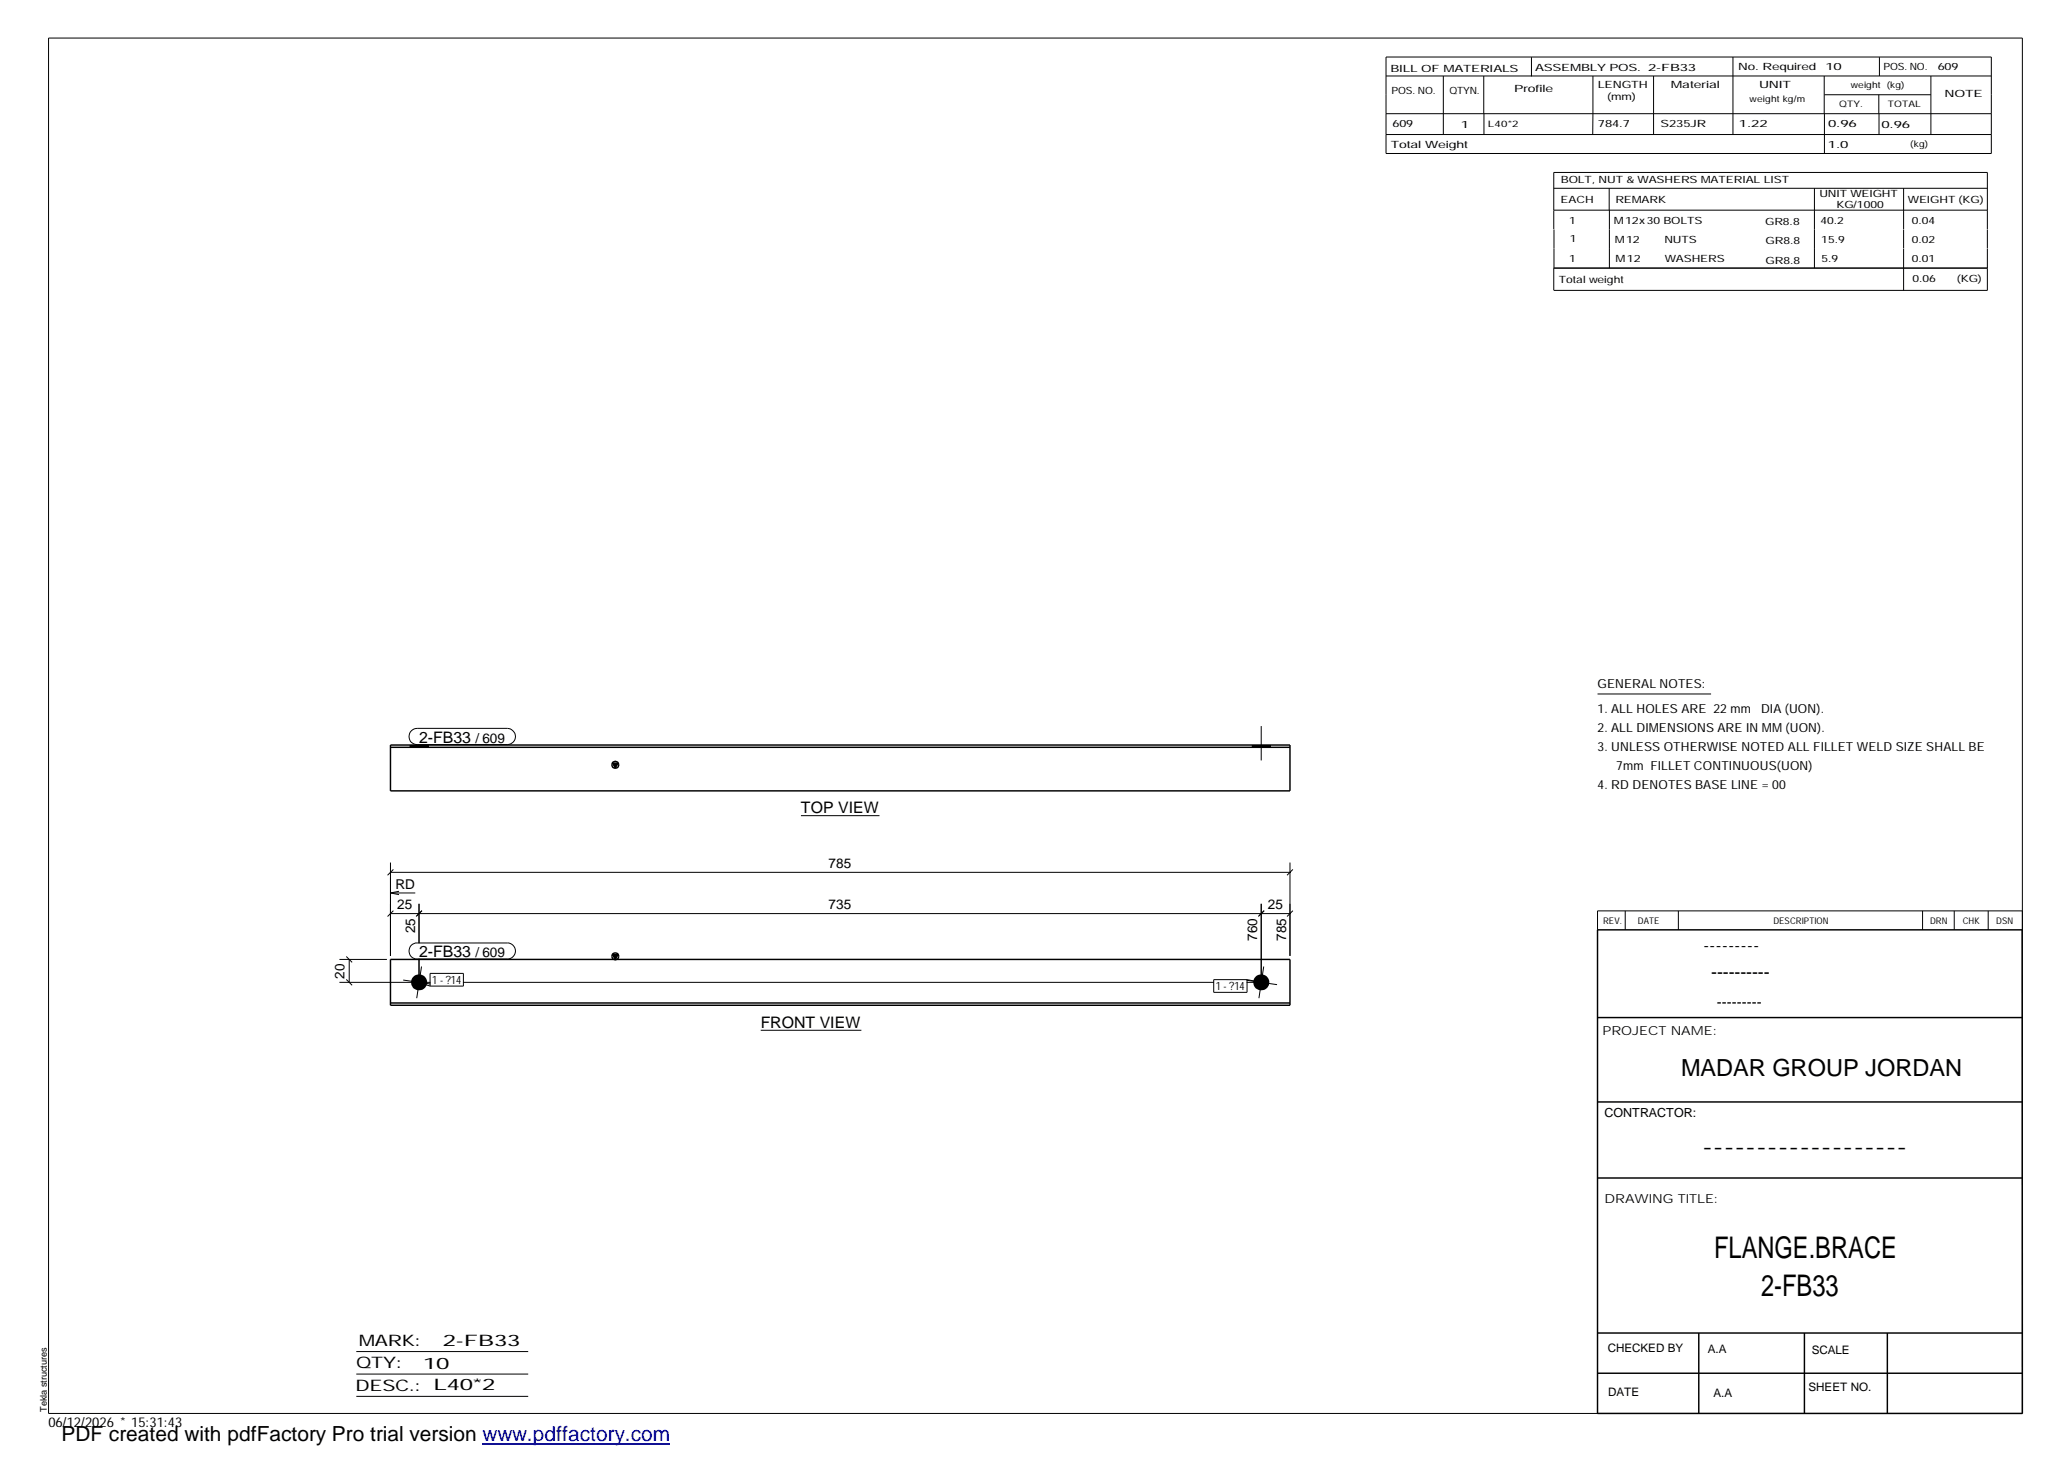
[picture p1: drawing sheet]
<svg xmlns="http://www.w3.org/2000/svg" width="420mm" height="297mm" viewBox="0 0 420 297" stroke-linecap="round" stroke-linejoin="round" font-family="sans-serif">
<defs><g id="words">
<g font-size="6.1">
<text x="348.3" y="255.5">FLANGE.BRACE</text>
<text x="357.8" y="263.3">2-FB33</text>
</g>
<text font-size="4.8" x="341.5" y="218.6">MADAR GROUP JORDAN</text>
<text font-size="4.2" x="12.5" y="292.7">PDF created with pdfFactory Pro trial version www.pdffactory.com</text>
<g font-size="3.6">
<text x="346.1" y="193.2">---------</text>
<text x="347.7" y="198.6">----------</text>
<text x="345.8" y="234.2">-------------------</text>
</g>
<g font-size="3.2">
<text x="85.2" y="150.9">2-FB33</text>
<text x="162.7" y="165.2">TOP VIEW</text>
<text x="85.2" y="194.4">2-FB33</text>
<text x="154.6" y="208.8">FRONT VIEW</text>
<text x="72.9" y="273.5">MARK:</text>
<text x="90" y="273.5">2-FB33</text>
<text x="72.4" y="278">QTY:</text>
<text x="86" y="278.1">10</text>
<text x="72.2" y="282.6">DESC.:</text>
<text x="88.1" y="282.4">L40*2</text>
</g>
<text font-size="3" x="348.8" y="204.5">---------</text>
<g font-size="2.8">
<text x="96.6" y="150.9">/ 609</text>
<text x="168.4" y="176.3">785</text>
<text x="80.3" y="180.6">RD</text>
<text x="80.7" y="184.7">25</text>
<text x="168.4" y="184.7">735</text>
<text x="257.6" y="184.7">25</text>
<text x="84.4" y="189.6" transform="rotate(-90 84.4 189.6)">25</text>
<text x="255.4" y="191.2" transform="rotate(-90 255.4 191.2)">760</text>
<text x="261.3" y="191.2" transform="rotate(-90 261.3 191.2)">785</text>
<text x="96.6" y="194.4">/ 609</text>
<text x="70" y="198.8" transform="rotate(-90 70 198.8)">20</text>
<text x="9.8" y="290">06/12/2026 * 15:31:43</text>
</g>
<g font-size="2.5">
<text x="324.6" y="139.9">GENERAL NOTES:</text>
<text x="324.6" y="148.7">2. ALL DIMENSIONS ARE IN MM (UON).</text>
<text x="324.6" y="144.9">1. ALL HOLES ARE 22 mm</text>
<text x="357.8" y="144.9">DIA (UON).</text>
<text x="324.6" y="152.5">3. UNLESS OTHERWISE NOTED ALL FILLET WELD SIZE SHALL BE</text>
<text x="324.6" y="160.2">4. RD DENOTES BASE LINE = 00</text>
<text x="328.4" y="156.4">7mm FILLET CONTINUOUS(UON)</text>
<text x="325.6" y="210.3">PROJECT NAME:</text>
<text x="326" y="226.9">CONTRACTOR:</text>
<text x="326" y="244.4">DRAWING TITLE:</text>
</g>
<g font-size="2.4">
<text x="326.7" y="274.7">CHECKED BY</text>
<text x="347" y="275">A.A</text>
<text x="368.1" y="275.1">SCALE</text>
<text x="326.7" y="283.6">DATE</text>
<text x="348.1" y="283.9">A.A</text>
<text x="367.5" y="282.6">SHEET NO.</text>
</g>
<g font-size="2.3">
<text x="87.8" y="199.9">1 - ?14</text>
<text x="247" y="201.2">1 - ?14</text>
</g>
<g font-size="2">
<text x="282.5" y="14.6">BILL OF MATERIALS</text>
<text x="311.9" y="14.4">ASSEMBLY POS.</text>
<text x="324.6" y="17.9">LENGTH</text>
<text x="334.9" y="14.4">2-FB33</text>
<text x="339.5" y="17.9">Material</text>
<text x="353.1" y="14.2">No. Required</text>
<text x="357.4" y="17.9">UNIT</text>
<text x="370.9" y="14.2">10</text>
<text x="382.7" y="14.2">POS. NO.</text>
<text x="393.7" y="14.3">609</text>
<text x="282.7" y="19.1">POS. NO.</text>
<text x="294.5" y="19">QTYN.</text>
<text x="307.6" y="18.7">Profile</text>
<text x="326.5" y="20.4">(mm)</text>
<text x="395.1" y="19.6">NOTE</text>
<text x="282.9" y="25.8">609</text>
<text x="296.8" y="26">1</text>
<text x="324.7" y="25.9">784.7</text>
<text x="337.4" y="25.9">S235JR</text>
<text x="353.3" y="25.9">1.22</text>
<text x="371.4" y="25.9">0.96</text>
<text x="382.3" y="25.9">0.96</text>
<text x="282.6" y="30.1">Total Weight</text>
<text x="371.4" y="30">1.0</text>
<text x="317.1" y="41.3">EACH</text>
<text x="317.1" y="37.2">BOLT, NUT &amp; WASHERS MATERIAL LIST</text>
<text x="328.2" y="41.3">REMARK</text>
<text x="369.7" y="40.1">UNIT WEIGHT</text>
<text x="387.6" y="41.2">WEIGHT (KG)</text>
<text x="318.8" y="45.4">1</text>
<text x="327.9" y="45.6">M12x30 BOLTS</text>
<text x="358.6" y="45.6">GR8.8</text>
<text x="369.9" y="45.5">40.2</text>
<text x="373.1" y="42.2">KG/1000</text>
<text x="388.4" y="45.5">0.04</text>
<text x="318.8" y="53.3">1</text>
<text x="318.9" y="49.2">1</text>
<text x="328.1" y="49.3">M12</text>
<text x="328.3" y="53.3">M12</text>
<text x="338.2" y="49.4">NUTS</text>
<text x="338.2" y="53.3">WASHERS</text>
<text x="358.7" y="49.6">GR8.8</text>
<text x="358.7" y="53.5">GR8.8</text>
<text x="370" y="49.3">15.9</text>
<text x="370.1" y="53.2">5.9</text>
<text x="388.4" y="49.4">0.02</text>
<text x="388.4" y="53.3">0.01</text>
<text x="316.7" y="57.5">Total weight</text>
<text x="388.6" y="57.3">0.06</text>
<text x="397.6" y="57.3">(KG)</text>
</g>
<g font-size="1.9">
<text x="325.7" y="187.8">REV.</text>
<text x="332.8" y="187.6">DATE</text>
<text x="360.3" y="187.7">DESCRIPTION</text>
<text x="392.1" y="187.6">DRN</text>
<text x="398.8" y="187.6">CHK</text>
<text x="405.6" y="187.7">DSN</text>
<text x="9.5" y="286.8" transform="rotate(-90 9.5 286.8)">Tekla structures</text>
</g>
<g font-size="1.8">
<text x="376" y="17.9">weight (kg)</text>
<text x="355.5" y="20.7">weight kg/m</text>
<text x="373.6" y="21.7">QTY.</text>
<text x="383.5" y="21.8">TOTAL</text>
<text x="302.3" y="25.9">L40*2</text>
<text x="388.1" y="29.8">(kg)</text>
</g>
</g></defs>
<g fill="#000">
<path d="M124.5 155.1h1.1l-.6 .9zM124.5 194h1.1l-.6 .9z"/>
<path d="M83.3 151.4h3.7v.4h-3.7z" fill-rule="evenodd"/>
<path d="M254.4 151.4h3.7v.4h-3.7z" fill-rule="evenodd"/>
<circle cx="85.2" cy="199.6" r="1.63"/>
<circle cx="256.3" cy="199.6" r="1.63"/>
</g>
<g fill="none" stroke="#000" stroke-width=".2">
<path d="M9.9 7.7h401v279.5h-401zM281.6 11.6h123v19.6h-123zM281.6 15.4h123M293.2 15.4v11.9M301.5 15.4v7.7M311.1 11.6v3.9M323.6 15.4v11.9M336 15.4v11.9M352.1 11.6v15.7M370.6 15.4v7.7M370.7 19.2h21.6M381.7 19.2v3.9"/>
<path d="M381.8 11.6v3.8M392.3 15.4v11.9M281.6 23.1h123M281.6 27.3h123M301.5 23.1v4.2M315.7 38.3h88.1M326.9 38.3v4.4M368.6 38.3v16.2M370.7 23.1v8.1M381.8 23.1v4.2M386.8 38.3v8.3M315.7 42.7h88.1"/>
<path d="M315.7 46.6v-11.6h88.1v11.6M315.7 46.6v7.9M327 42.7v11.8M386.8 46.6v3.9M386.8 50.6v8.4M403.8 46.6v3.9M403.8 50.6v8.4h-88.1M403.8 54.5h-88.1v4.5M83.3 151.4v.4M83.6 148.5l.5-.4 .7-.1h18.3a1.65 1.65 0 0 1 1.6 1.6 1.65 1.65 0 0 1-1.6 1.7h-18.3a1.65 1.65 0 0 1-1.6-1 1.65 1.65 0 0 1 .4-1.8zM85.1 151.4v.4M87 151.4v.4"/>
<path d="M254.4 151.4v.4M256.2 147.5v7M258.1 151.4v.4M324.6 141h23M79.3 177.2h182.8M79.3 175.2v19M79.9 176.6l-1.2 1.2M162.7 165.7h16M262.1 175.2v19M262.7 176.6l-1.2 1.2M69 199.6h18.5M69 194.9h9.6"/>
<path d="M70.4 199l1.1 1.2M70.4 194.3l1.1 1.2M71 194.9v4.7M79.3 185.6h182.8M79.3 181.4l1.8 .4M79.3 181.4h5.1M79.9 185l-1.2 1.2M81.1 181.1l-1.8 .3M81.9 199.1l5.6 .8M83.6 192.1l.8-.5h18.7a1.63 1.63 0 0 1 1.6 1.6 1.63 1.63 0 0 1-1.6 1.6h-18.3a1.65 1.65 0 0 1-1.6-1 1.65 1.65 0 0 1 .4-1.7zM85.1 183.6v8M85.1 194.8v4.1"/>
<path d="M85.1 199.6l2.3 .7M85.6 196.4l-.9 6.4M85.7 185l-1.2 1.2M87.4 197.8h6.7v2.5h-6.7zM94.1 199.6h152.5M246.6 199h6.8v2.6h-6.8zM253.3 199.2l6.2 .9M253.3 199.6h2.3M253.4 199l2.8 .6M256.2 183.6v15.3M256.8 196.4l-1 6.4M256.8 185l-1.1 1.2"/>
<path d="M262.7 185l-1.2 1.2M330.2 185.1v3.8M341 185.1v3.8M390.6 185.1v3.8M397 185.1v3.8M403.9 185.1v3.8M410.9 185.1h-86.3v3.8M154.6 209.3h20.4M72.4 274.6h34.9M72.4 279.2h34.9M72.4 283.7h34.9"/>
</g>
<g fill="none" stroke="#000" stroke-width=".3">
<path d="M79.3 151.4h182.8v9.3h-182.8zM79.3 151.8h182.8M124.5 155.1h1.1l-.6 .9zM79.3 194.9h182.8v9.3h-182.8zM124.5 194h1.1l-.6 .9zM324.6 188.9h86.2l.1 98.3h-86.3zM79.3 203.8h182.8M324.6 206.7h86.3M324.6 239.3h86.3M324.6 223.9h86.3M324.6 270.8h86.3M324.6 279h86.3"/>
<path d="M345.1 270.8v16.4M366.6 270.8v16.4M383.5 270.8v16.4"/>
<circle cx="125" cy="155.4" r=".7"/>
<circle cx="125" cy="194.3" r=".69"/>
</g>
<path d="M98 293.3h38.2" fill="none" stroke="#00f" stroke-width=".3"/>
<use href="#words"/>
</svg>
